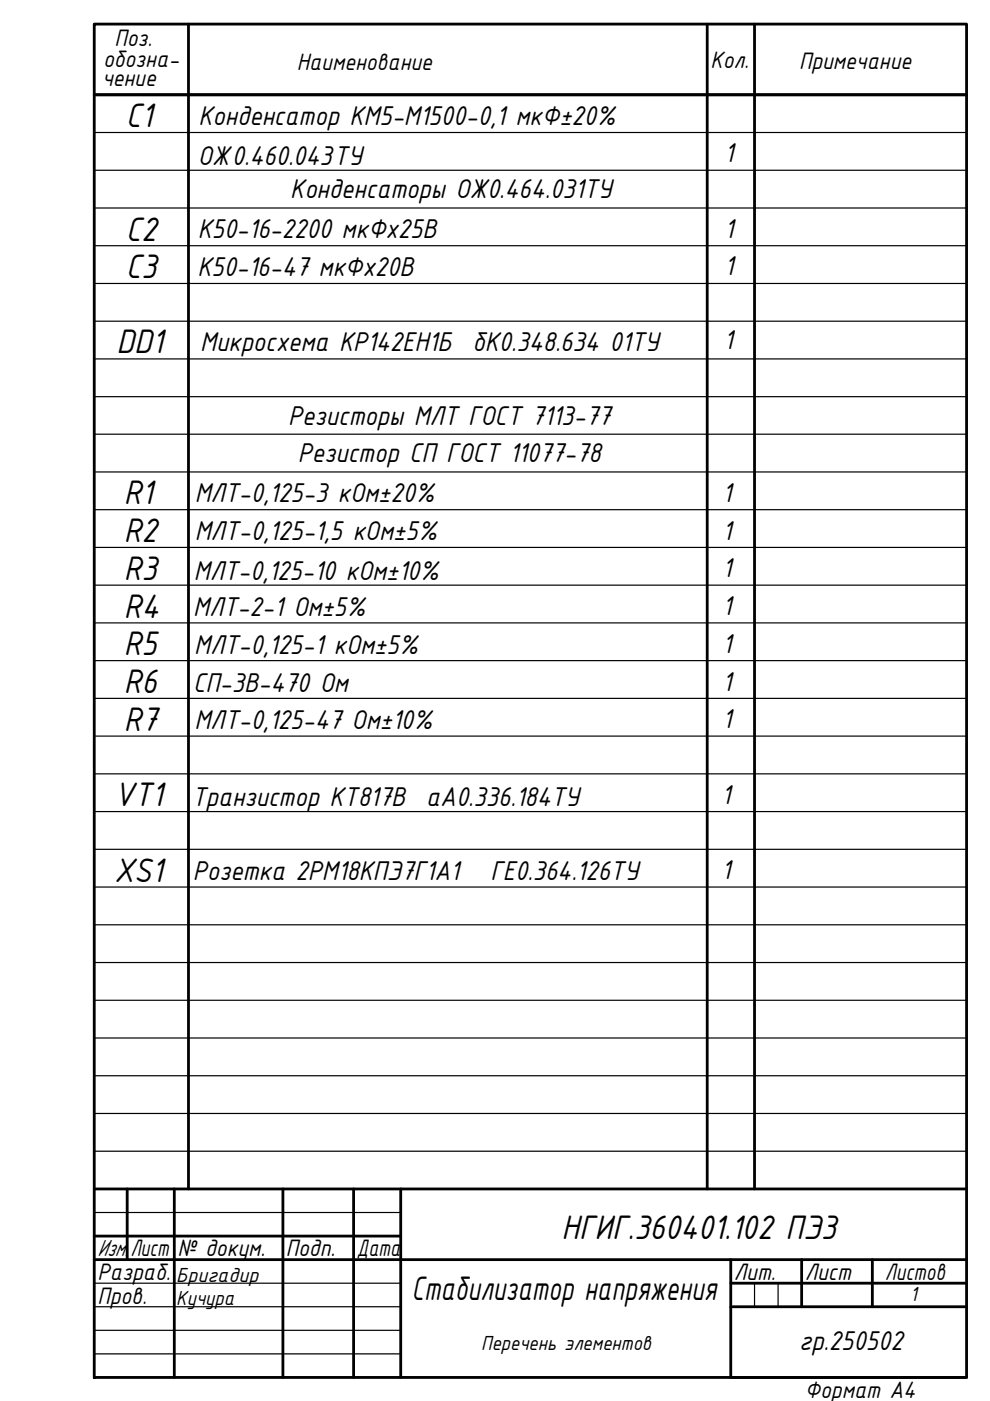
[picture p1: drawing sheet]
<svg xmlns="http://www.w3.org/2000/svg" width="210mm" height="297mm" viewBox="0 0 210 297" stroke-linecap="round" stroke-linejoin="round" font-family="sans-serif">
<defs><g id="words">
<g font-size="7.8">
<text x="26.7" y="27">C1</text>
<text x="26.7" y="51">C2</text>
<text x="26.7" y="59">C3</text>
<text x="24.7" y="74.8">DD1</text>
<text x="26.2" y="107">R1</text>
<text x="26.2" y="115">R2</text>
<text x="26.2" y="123">R3</text>
<text x="26.2" y="131">R4</text>
<text x="26.2" y="139">R5</text>
<text x="26.2" y="147">R6</text>
<text x="26.2" y="155">R7</text>
<text x="24.2" y="171">VT1</text>
<text x="24.2" y="187">XS1</text>
<text x="119.1" y="262.6">НГИГ.360401.102 ПЭ3</text>
<text x="87.2" y="275.5">Стабилизатор напряжения</text>
</g>
<g font-size="6.2">
<text x="42.1" y="26.4">Конденсатор КМ5-М1500-0,1 мкФ±20%</text>
<text x="41.9" y="35">ОЖ0.460.043ТУ</text>
<text x="153.6" y="34.4">1</text>
<text x="61.6" y="42">Конденсаторы ОЖ0.464.031ТУ</text>
<text x="41.9" y="50.4">К50-16-2200 мкФх25В</text>
<text x="153.6" y="50.4">1</text>
<text x="41.9" y="58.5">К50-16-47 мкФх20В</text>
<text x="153.6" y="58.4">1</text>
<text x="42.5" y="74.5">Микросхема КР142ЕН1Б бК0.348.634 01ТУ</text>
<text x="153.5" y="73.9">1</text>
<text x="61.1" y="90">Резисторы МЛТ ГОСТ 7113-77</text>
<text x="63.1" y="98">Резистор СП ГОСТ 11077-78</text>
<text x="41.3" y="106.5">МЛТ-0,125-3 кОм±20%</text>
<text x="153.2" y="106.4">1</text>
<text x="41.3" y="114.5">МЛТ-0,125-1,5 кОм±5%</text>
<text x="153.2" y="114.4">1</text>
<text x="41.1" y="123">МЛТ-0,125-10 кОм±10%</text>
<text x="153.2" y="122.4">1</text>
<text x="41" y="130.7">МЛТ-2-1 Ом±5%</text>
<text x="153.2" y="130.4">1</text>
<text x="41.2" y="138.6">МЛТ-0,125-1 кОм±5%</text>
<text x="153.2" y="138.4">1</text>
<text x="41" y="146.7">СП-3В-470 Ом</text>
<text x="153.2" y="146.4">1</text>
<text x="41.2" y="154.5">МЛТ-0,125-47 Ом±10%</text>
<text x="153.2" y="154.4">1</text>
<text x="40.6" y="170.8">Транзистор КТ817В аА0.336.184ТУ</text>
<text x="153" y="170.5">1</text>
<text x="40.9" y="186.7">Розетка 2РМ18КПЭ7Г1А1</text>
<text x="104" y="186.7">ГЕ0.364.126ТУ</text>
<text x="153" y="186.5">1</text>
<text x="169.4" y="286.3">гр.250502</text>
</g>
<g font-size="5.4">
<text x="24.3" y="9.8">Поз.</text>
<text x="21.8" y="14.2">обозна-</text>
<text x="62.9" y="14.8">Наименование</text>
<text x="150.6" y="14.5">Кол.</text>
<text x="169.4" y="14.6">Примечание</text>
<text x="21.6" y="18.3">чение</text>
<text x="20.7" y="266.3">Изм.</text>
<text x="27.6" y="266.3">Лист</text>
<text x="37.6" y="266.3">№ докум.</text>
<text x="60.6" y="266.3">Подп.</text>
<text x="75.6" y="266.3">Дата</text>
<text x="20.7" y="271.3">Разраб.</text>
<text x="155.6" y="271.3">Лит.</text>
<text x="170.6" y="271.3">Лист</text>
<text x="187.6" y="271.3">Листов</text>
<text x="20.7" y="276.4">Пров.</text>
<text x="170.6" y="296.4">Формат А4</text>
</g>
<g font-size="4.7">
<text x="37.4" y="271.7">Бригадир</text>
<text x="193" y="275.8">1</text>
<text x="37.4" y="276.7">Кучура</text>
<text x="102" y="286.2">Перечень элементов</text>
</g>
</g></defs>
<!-- layer: 0 -->
<g fill="none" stroke="#000" stroke-width=".59">
<path d="M20 5.1h184.9v286.9h-184.9zM40 5.1v247M149.9 5.1v247M160 5.1v247M20 20.1h184.9M20 252.1h184.9M27 252.1v15M37 252.1v39.9M60 252.1v39.9M75 252.1v39.9M85 252.1v39.9M20 267.1h184.9"/>
<path d="M20 262.1h65M154.9 267.1v24.9h50M154.9 272.1h50M154.9 277.1h50M170 267.1v10M185 267.1v10"/>
</g>
<g fill="none" stroke="#000" stroke-width=".25">
<path d="M20 5.1v15M40 5.1h70M173 5.1h10M20 28.1h184.9M20 36.1h184.9M20 44.1h184.9M20 52.1h184.9M20 60.1h184.9M20 68.1h184.9M20 76.1h184.9M20 84.1h184.9M20 92.1h184.9"/>
<path d="M20 100.1h184.9M20 108.1h184.9M20 116.1h184.9M20 124.1h184.9M20 132.1h184.9M20 140.1h184.9M20 148.1h184.9M20 156.1h184.9M20 164.1h184.9M20 172.1h184.9M20 180.1h184.9M20 188.1h184.9"/>
<path d="M20 196.1h184.9M20 204.1h184.9M20 212.1h184.9M20 220.1h184.9M20 228.1h184.9M20 236.1h184.9M20 257.1h65M20 244.1h184.9M110 252.1h63M20 262.1h65M20 267.1h65M20 277.1h65"/>
<path d="M20 272.1h65M154.9 267.1v5M160 272.1v5M165 272.1v5M20 282.1h65M20 287h65M20 292h184.9"/>
</g>
<use href="#words"/>
</svg>
